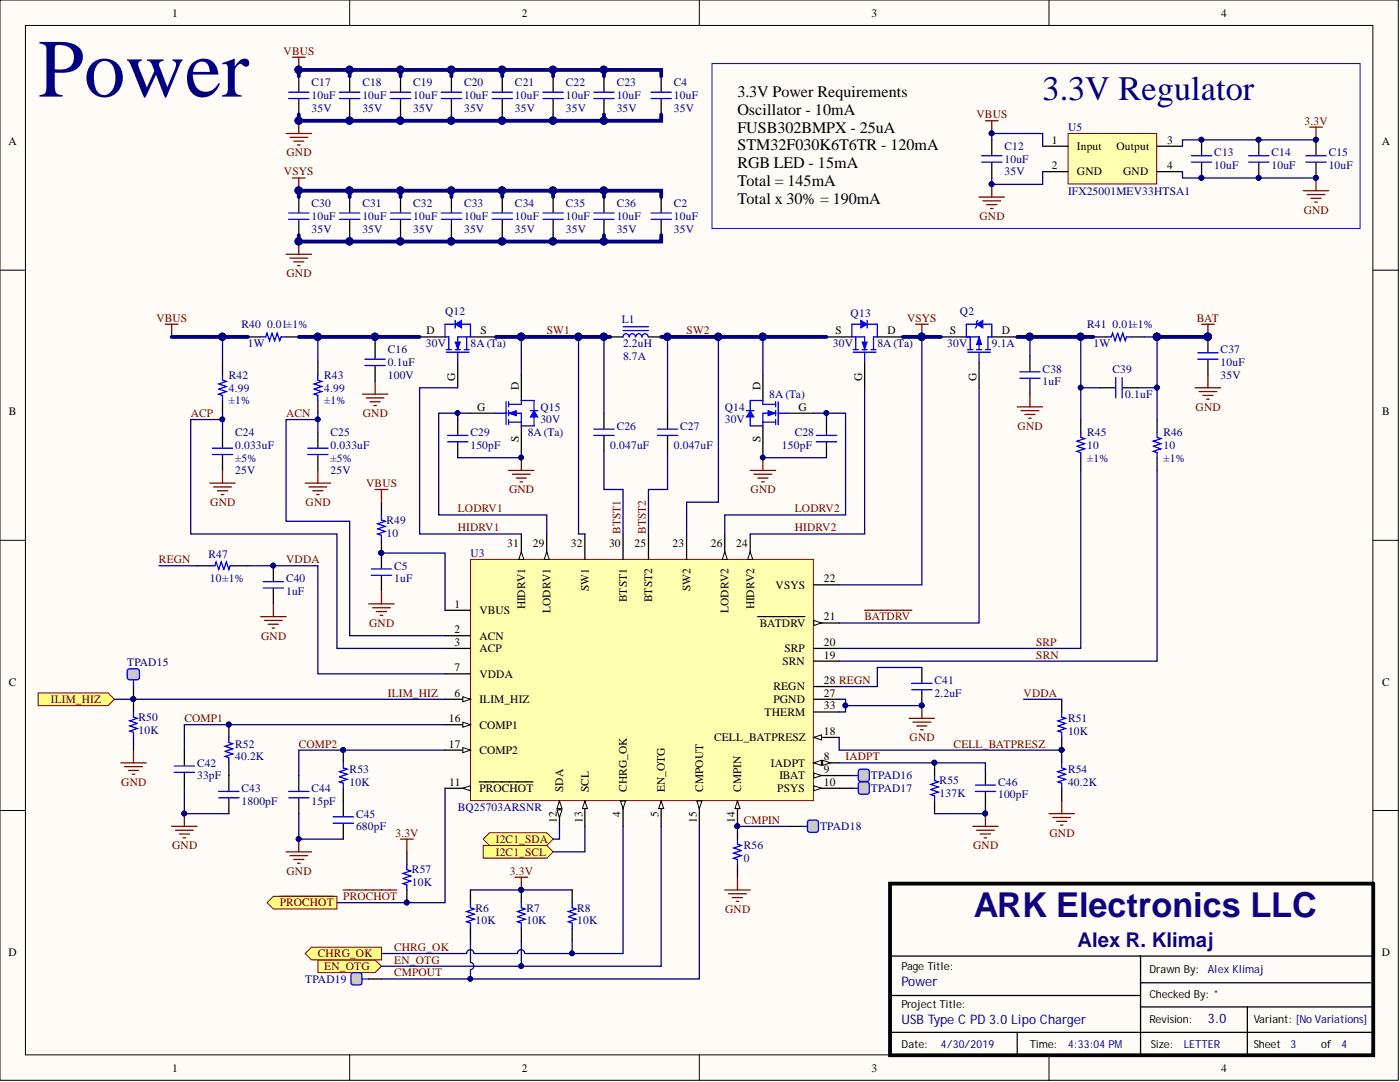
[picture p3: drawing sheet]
<svg xmlns="http://www.w3.org/2000/svg" width="279mm" height="216mm" viewBox="0 0 279 216" stroke-linecap="round" stroke-linejoin="round" font-family="sans-serif">
<defs><g id="words">
<text font-size="16.5" fill="#000080" x="7.6" y="19.3">Power</text>
<text font-size="6.8" fill="#000080" x="208.1" y="20">3.3V Regulator</text>
<text font-size="6.8" fill="#11037f" x="194.4" y="183">ARK Electronics LLC</text>
<text font-size="4.1" fill="#11037f" x="215" y="188.9">Alex R. Klimaj</text>
<g font-size="3.2">
<text x="147.2" y="19.4">3.3V Power Requirements</text>
<text x="147.2" y="22.9">Oscillator - 10mA</text>
<text x="147.2" y="26.5">FUSB302BMPX - 25uA</text>
<text x="147.2" y="30">STM32F030K6T6TR - 120mA</text>
<text x="147.2" y="33.6">RGB LED - 15mA</text>
<text x="147.2" y="37.1">Total = 145mA</text>
<text x="147.2" y="40.7">Total x 30% = 190mA</text>
</g>
<g font-size="2.6" fill="#000080">
<text x="179.9" y="196.8">Power</text>
<text x="179.9" y="204.4">USBType CPD3.0LipoCharger</text>
<text x="241.1" y="204.1">3.0</text>
</g>
<g font-size="2.3">
<text x="34.3" y="3.3">1</text>
<text x="104.1" y="3.3">2</text>
<text x="173.9" y="3.3">3</text>
<text x="243.7" y="3.3">4</text>
<text x="1.7" y="29">A</text>
<text x="209.9" y="28.7">1</text>
<text x="214.9" y="29.9">Input</text>
<text x="222.8" y="29.9">Output</text>
<text x="232.9" y="28.7">3</text>
<text x="275.7" y="29">A</text>
<text x="209.9" y="33.7">2</text>
<text x="214.9" y="35">GND</text>
<text x="224.2" y="35">GND</text>
<text x="232.9" y="33.7">4</text>
<text x="85.1" y="66.7">D</text>
<text x="95.9" y="66.7">S</text>
<text x="166.7" y="66.7">S</text>
<text x="177.1" y="66.7">D</text>
<text x="189.6" y="66.7">S</text>
<text x="200" y="66.7">D</text>
<text x="90.8" y="76" transform="rotate(-90 90.8 76)">G</text>
<text x="103.5" y="77.9" transform="rotate(-90 103.5 77.9)">D</text>
<text x="151.7" y="77.9" transform="rotate(-90 151.7 77.9)">D</text>
<text x="172" y="76" transform="rotate(-90 172 76)">G</text>
<text x="194.9" y="76" transform="rotate(-90 194.9 76)">G</text>
<text x="1.8" y="82.9">B</text>
<text x="95.2" y="81.9">G</text>
<text x="159.4" y="81.9">G</text>
<text x="275.8" y="82.9">B</text>
<text x="103.5" y="88.3" transform="rotate(-90 103.5 88.3)">S</text>
<text x="151.7" y="88.3" transform="rotate(-90 151.7 88.3)">S</text>
<text x="101.2" y="109.1">31</text>
<text x="106.3" y="109.1">29</text>
<text x="113.9" y="109.1">32</text>
<text x="121.5" y="109.1">30</text>
<text x="126.6" y="109.1">25</text>
<text x="134.2" y="109.1">23</text>
<text x="141.9" y="109.1">26</text>
<text x="146.9" y="109.1">24</text>
<text x="117.5" y="118" transform="rotate(-90 117.5 118)">SW1</text>
<text x="137.8" y="118" transform="rotate(-90 137.8 118)">SW2</text>
<text x="154.8" y="117.5">VSYS</text>
<text x="164.4" y="116.2">22</text>
<text x="90.7" y="121.3">1</text>
<text x="95.7" y="122.5">VBUS</text>
<text x="104.8" y="121.6" transform="rotate(-90 104.8 121.6)">HIDRV1</text>
<text x="109.9" y="122.3" transform="rotate(-90 109.9 122.3)">LODRV1</text>
<text x="125.1" y="120.2" transform="rotate(-90 125.1 120.2)">BTST1</text>
<text x="130.2" y="120.2" transform="rotate(-90 130.2 120.2)">BTST2</text>
<text x="145.4" y="122.3" transform="rotate(-90 145.4 122.3)">LODRV2</text>
<text x="150.5" y="121.6" transform="rotate(-90 150.5 121.6)">HIDRV2</text>
<text x="151.7" y="125.1">BATDRV</text>
<text x="164.4" y="123.8">21</text>
<text x="90.7" y="126.3">2</text>
<text x="90.7" y="128.9">3</text>
<text x="95.7" y="127.6">ACN</text>
<text x="95.7" y="130.1">ACP</text>
<text x="156.6" y="130.1">SRP</text>
<text x="164.4" y="131.4">19</text>
<text x="164.4" y="128.9">20</text>
<text x="1.8" y="136.8">C</text>
<text x="90.7" y="133.9">7</text>
<text x="95.7" y="135.2">VDDA</text>
<text x="154.4" y="137.8">REGN</text>
<text x="156.1" y="132.7">SRN</text>
<text x="164.4" y="136.5">28 REGN</text>
<text x="275.8" y="136.8">C</text>
<text x="90.7" y="139">6</text>
<text x="95.7" y="140.3">ILIM_HIZ</text>
<text x="152.6" y="142.8">THERM</text>
<text x="154.4" y="140.3">PGND</text>
<text x="164.4" y="139">27</text>
<text x="164.4" y="141.6">33</text>
<text x="89.6" y="144.1">16</text>
<text x="89.6" y="149.2">17</text>
<text x="95.7" y="145.4">COMP1</text>
<text x="142.5" y="147.9">CELL_BATPRESZ</text>
<text x="164.4" y="146.6">18</text>
<text x="95.7" y="150.4">COMP2</text>
<text x="153.9" y="153">IADPT</text>
<text x="155.6" y="155.5">IBAT</text>
<text x="164.4" y="151.7">8</text>
<text x="164.4" y="154.2">9</text>
<text x="89.7" y="156.8">11</text>
<text x="95.7" y="158">PROCHOT</text>
<text x="112.4" y="158" transform="rotate(-90 112.4 158)">SDA</text>
<text x="117.5" y="158" transform="rotate(-90 117.5 158)">SCL</text>
<text x="125.1" y="158" transform="rotate(-90 125.1 158)">CHRG_OK</text>
<text x="132.7" y="158" transform="rotate(-90 132.7 158)">EN_OTG</text>
<text x="140.3" y="158" transform="rotate(-90 140.3 158)">CMPOUT</text>
<text x="147.9" y="158" transform="rotate(-90 147.9 158)">CMPIN</text>
<text x="155.1" y="158">PSYS</text>
<text x="164.4" y="156.8">10</text>
<text x="111.1" y="164.1" transform="rotate(-90 111.1 164.1)">12</text>
<text x="116.2" y="164.1" transform="rotate(-90 116.2 164.1)">13</text>
<text x="123.8" y="163" transform="rotate(-90 123.8 163)">4</text>
<text x="131.4" y="163" transform="rotate(-90 131.4 163)">5</text>
<text x="139.1" y="164.1" transform="rotate(-90 139.1 164.1)">15</text>
<text x="146.7" y="164.1" transform="rotate(-90 146.7 164.1)">14</text>
<text x="1.7" y="190.7">D</text>
<text x="275.7" y="190.7">D</text>
<text x="34.3" y="213.9">1</text>
<text x="104.1" y="213.9">2</text>
<text x="173.9" y="213.9">3</text>
<text x="243.7" y="213.9">4</text>
</g>
<g font-size="2.3" fill="#800000">
<text x="56.6" y="10.9">VBUS</text>
<text x="194.9" y="23.6">VBUS</text>
<text x="260.4" y="24.9">3.3V</text>
<text x="56.7" y="35">VSYS</text>
<text x="57.2" y="31.2">GND</text>
<text x="195.5" y="43.9">GND</text>
<text x="260.2" y="42.6">GND</text>
<text x="57.2" y="55.3">GND</text>
<text x="31.2" y="64.2">VBUS</text>
<text x="181" y="64.2">VSYS</text>
<text x="238.9" y="64.2">BAT</text>
<text x="109.1" y="66.7">SW1</text>
<text x="137" y="66.7">SW2</text>
<text x="38.1" y="83.2">ACP</text>
<text x="57.1" y="83.2">ACN</text>
<text x="72.4" y="83.2">GND</text>
<text x="238.6" y="81.9">GND</text>
<text x="203.1" y="85.7">GND</text>
<text x="42" y="101">GND</text>
<text x="61" y="101">GND</text>
<text x="73.1" y="97.2">VBUS</text>
<text x="101.6" y="98.4">GND</text>
<text x="149.8" y="98.4">GND</text>
<text x="91.4" y="106">HIDRV1</text>
<text x="91.4" y="102.2">LODRV1</text>
<text x="123.8" y="106.6" transform="rotate(-90 123.8 106.6)">BTST1</text>
<text x="128.9" y="106.6" transform="rotate(-90 128.9 106.6)">BTST2</text>
<text x="158.6" y="106">HIDRV2</text>
<text x="158.6" y="102.2">LODRV2</text>
<text x="31.7" y="112.4">REGN</text>
<text x="57.1" y="112.4">VDDA</text>
<text x="73.7" y="125.1">GND</text>
<text x="172.6" y="123.8">BATDRV</text>
<text x="52.1" y="127.6">GND</text>
<text x="206.8" y="128.9">SRP</text>
<text x="206.8" y="131.4">SRN</text>
<text x="10.2" y="140.3">ILIM_HIZ</text>
<text x="77.4" y="139">ILIM_HIZ</text>
<text x="204.3" y="139">VDDA</text>
<text x="36.8" y="144.1">COMP1</text>
<text x="59.6" y="149.2">COMP2</text>
<text x="181.5" y="147.9">GND</text>
<text x="190.3" y="149.2">CELL_BATPRESZ</text>
<text x="168.7" y="151.7">IADPT</text>
<text x="24.2" y="156.8">GND</text>
<text x="78.9" y="166.9">3.3V</text>
<text x="148.4" y="164.4">CMPIN</text>
<text x="209.4" y="166.9">GND</text>
<text x="34.3" y="169.5">GND</text>
<text x="99" y="170.7">I2C1_SCL</text>
<text x="99" y="168.2">I2C1_SDA</text>
<text x="194.2" y="169.5">GND</text>
<text x="57.2" y="174.5">GND</text>
<text x="68.5" y="179.6">PROCHOT</text>
<text x="101.8" y="174.5">3.3V</text>
<text x="55.8" y="180.9">PROCHOT</text>
<text x="144.7" y="182.1">GND</text>
<text x="63.4" y="191">CHRG_OK</text>
<text x="78.7" y="189.8">CHRG_OK</text>
<text x="64.7" y="193.6">EN_OTG</text>
<text x="78.7" y="192.3">EN_OTG</text>
<text x="78.7" y="194.8">CMPOUT</text>
</g>
<g font-size="2.3" fill="#000080">
<text x="62.2" y="17.3">C17</text>
<text x="72.3" y="17.3">C18</text>
<text x="82.5" y="17.3">C19</text>
<text x="92.6" y="17.3">C20</text>
<text x="102.8" y="17.3">C21</text>
<text x="112.9" y="17.3">C22</text>
<text x="123.1" y="17.3">C23</text>
<text x="134.5" y="17.3">C4</text>
<text x="62.2" y="19.8">10uF</text>
<text x="62.2" y="22.3">35V</text>
<text x="72.3" y="19.8">10uF</text>
<text x="72.3" y="22.3">35V</text>
<text x="82.5" y="19.8">10uF</text>
<text x="82.5" y="22.3">35V</text>
<text x="92.6" y="19.8">10uF</text>
<text x="92.6" y="22.3">35V</text>
<text x="102.8" y="19.8">10uF</text>
<text x="102.8" y="22.3">35V</text>
<text x="112.9" y="19.8">10uF</text>
<text x="112.9" y="22.3">35V</text>
<text x="123.1" y="19.8">10uF</text>
<text x="123.1" y="22.3">35V</text>
<text x="134.5" y="19.8">10uF</text>
<text x="134.5" y="22.3">35V</text>
<text x="200.5" y="29.9">C12</text>
<text x="213.2" y="26.1">U5</text>
<text x="200.5" y="32.5">10uF</text>
<text x="200.5" y="35">35V</text>
<text x="242.3" y="33.7">10uF</text>
<text x="242.3" y="31.2">C13</text>
<text x="253.8" y="33.7">10uF</text>
<text x="253.8" y="31.2">C14</text>
<text x="265.2" y="33.7">10uF</text>
<text x="265.2" y="31.2">C15</text>
<text x="62.2" y="41.4">C30</text>
<text x="72.3" y="41.4">C31</text>
<text x="82.5" y="41.4">C32</text>
<text x="92.6" y="41.4">C33</text>
<text x="102.8" y="41.4">C34</text>
<text x="112.9" y="41.4">C35</text>
<text x="123.1" y="41.4">C36</text>
<text x="134.5" y="41.4">C2</text>
<text x="213.2" y="38.8">IFX25001MEV33HTSA1</text>
<text x="62.2" y="43.9">10uF</text>
<text x="62.2" y="46.4">35V</text>
<text x="72.3" y="43.9">10uF</text>
<text x="72.3" y="46.4">35V</text>
<text x="82.5" y="43.9">10uF</text>
<text x="82.5" y="46.4">35V</text>
<text x="92.6" y="43.9">10uF</text>
<text x="92.6" y="46.4">35V</text>
<text x="102.8" y="43.9">10uF</text>
<text x="102.8" y="46.4">35V</text>
<text x="112.9" y="43.9">10uF</text>
<text x="112.9" y="46.4">35V</text>
<text x="123.1" y="43.9">10uF</text>
<text x="123.1" y="46.4">35V</text>
<text x="134.5" y="43.9">10uF</text>
<text x="134.5" y="46.4">35V</text>
<text x="48.2" y="65.5">R40</text>
<text x="53.3" y="65.5">0.01±1%</text>
<text x="88.8" y="62.9">Q12</text>
<text x="124.1" y="64.4">L1</text>
<text x="169.8" y="63.2">Q13</text>
<text x="191.6" y="62.9">Q2</text>
<text x="217" y="65.5">R41</text>
<text x="222" y="65.5">0.01±1%</text>
<text x="49.5" y="69.3">1W</text>
<text x="77.4" y="70.5">C16</text>
<text x="85" y="69.3">30V</text>
<text x="93.9" y="69.3">8A (Ta)</text>
<text x="124.3" y="69.3">2.2uH</text>
<text x="124.3" y="71.8">8.7A</text>
<text x="166.2" y="69.3">30V</text>
<text x="175.1" y="69.3">8A (Ta)</text>
<text x="189" y="69.3">30V</text>
<text x="197.9" y="69.3">9.1A</text>
<text x="218.2" y="69.3">1W</text>
<text x="243.6" y="70.5">C37</text>
<text x="45.7" y="75.6">R42</text>
<text x="64.7" y="75.6">R43</text>
<text x="77.4" y="73.1">0.1uF</text>
<text x="77.4" y="75.6">100V</text>
<text x="208.1" y="76.9">1uF</text>
<text x="208.1" y="74.3">C38</text>
<text x="222" y="74.3">C39</text>
<text x="243.6" y="73.1">10uF</text>
<text x="243.6" y="75.6">35V</text>
<text x="45.7" y="78.1">4.99</text>
<text x="45.7" y="80.7">±1%</text>
<text x="64.7" y="78.1">4.99</text>
<text x="64.7" y="80.7">±1%</text>
<text x="107.8" y="81.9">Q15</text>
<text x="144.6" y="81.9">Q14</text>
<text x="153.5" y="79.4">8A (Ta)</text>
<text x="224.6" y="79.4">0.1uF</text>
<text x="46.9" y="89.6">0.033uF</text>
<text x="46.9" y="87">C24</text>
<text x="66" y="89.6">0.033uF</text>
<text x="66" y="87">C25</text>
<text x="93.9" y="89.6">150pF</text>
<text x="93.9" y="87">C29</text>
<text x="105.3" y="87">8A (Ta)</text>
<text x="107.8" y="84.5">30V</text>
<text x="121.8" y="89.6">0.047uF</text>
<text x="123.1" y="85.7">C26</text>
<text x="134.5" y="89.6">0.047uF</text>
<text x="135.8" y="85.7">C27</text>
<text x="144.6" y="84.5">30V</text>
<text x="156.1" y="89.6">150pF</text>
<text x="158.6" y="87">C28</text>
<text x="217" y="89.6">10</text>
<text x="217" y="87">R45</text>
<text x="232.2" y="89.6">10</text>
<text x="232.2" y="87">R46</text>
<text x="46.9" y="92.1">±5%</text>
<text x="46.9" y="94.6">25V</text>
<text x="66" y="92.1">±5%</text>
<text x="66" y="94.6">25V</text>
<text x="217" y="92.1">±1%</text>
<text x="232.2" y="92.1">±1%</text>
<text x="77.1" y="107.1">10</text>
<text x="77.1" y="104.5">R49</text>
<text x="41.6" y="111.4">R47</text>
<text x="78.7" y="113.7">C5</text>
<text x="93.9" y="111.1">U3</text>
<text x="41.9" y="116.2">10±1%</text>
<text x="57.1" y="118.7">1uF</text>
<text x="57.1" y="116.2">C40</text>
<text x="78.7" y="116.2">1uF</text>
<text x="25.4" y="132.9">TPAD15</text>
<text x="186.5" y="136.5">C41</text>
<text x="27.7" y="143.8">R50</text>
<text x="186.5" y="139">2.2uF</text>
<text x="27.7" y="146.4">10K</text>
<text x="46.9" y="149.2">R52</text>
<text x="213.2" y="146.6">10K</text>
<text x="213.2" y="144.1">R51</text>
<text x="39.3" y="155.5">33pF</text>
<text x="39.3" y="153">C42</text>
<text x="46.9" y="151.7">40.2K</text>
<text x="69.8" y="154.2">R53</text>
<text x="173.8" y="155.5">TPAD16</text>
<text x="213.2" y="154.2">R54</text>
<text x="48.2" y="160.6">1800pF</text>
<text x="48.2" y="158">C43</text>
<text x="62.2" y="160.6">15pF</text>
<text x="62.2" y="158">C44</text>
<text x="69.8" y="156.8">10K</text>
<text x="91.4" y="161.9">BQ25703ARSNR</text>
<text x="173.8" y="158">TPAD17</text>
<text x="187.5" y="159.1">137K</text>
<text x="187.5" y="156.5">R55</text>
<text x="199.2" y="159.3">100pF</text>
<text x="199.2" y="156.8">C46</text>
<text x="213.2" y="156.8">40.2K</text>
<text x="71.1" y="165.7">680pF</text>
<text x="71.1" y="163.1">C45</text>
<text x="163.7" y="165.7">TPAD18</text>
<text x="148.4" y="172">0</text>
<text x="148.4" y="169.5">R56</text>
<text x="82.2" y="176.8">10K</text>
<text x="82.2" y="174.3">R57</text>
<text x="94.9" y="184.4">10K</text>
<text x="94.9" y="181.9">R6</text>
<text x="105.1" y="184.4">10K</text>
<text x="105.1" y="181.9">R7</text>
<text x="115.2" y="184.4">10K</text>
<text x="115.2" y="181.9">R8</text>
<text x="60.9" y="196.1">TPAD19</text>
</g>
<g font-size="2.2">
<text x="179.9" y="193.6">Page Title:</text>
<text x="229.4" y="194.1">Drawn By:</text>
<text x="179.9" y="201.2">ProjectTitle:</text>
<text x="229.4" y="199.1">Checked By: *</text>
<text x="179.9" y="209">Date:</text>
<text x="205.5" y="209">Time:</text>
<text x="229.4" y="204.2">Revision:</text>
<text x="229.7" y="209">Size:</text>
<text x="250.2" y="209">Sheet</text>
<text x="250.2" y="204.2">Variant: [No Variations]</text>
<text x="263.7" y="209">of</text>
</g>
<g font-size="2.2" fill="#000080">
<text x="241.1" y="194.1">Alex Klimaj</text>
<text x="187.8" y="209">4/30/2019</text>
<text x="213.2" y="209">4:33:04PM</text>
<text x="236.2" y="209">LETTER</text>
<text x="257.6" y="209">3</text>
<text x="267.7" y="209">4</text>
</g>
</g></defs>
<g fill="#fffcf8" stroke="#000" stroke-width=".2">
<path d="M0 0h279.1v215.6h-279.1z"/>
<path d="M5.1 5.1h268.9v205.4h-268.9z"/>
</g>
<path d="M69.8 0v5.1M139.6 0v5.1M209.3 0v5.1M0 53.9h5.1M274.1 53.9h5M0 107.8h5.1M274.1 107.8h5M0 161.7h5.1M274.1 161.7h5M69.8 210.6v5M139.6 210.6v5M209.3 210.6v5" fill="none" stroke="#000" stroke-width=".2"/>
<path d="M177.6 176.3h96.5v34.3h-96.5z" fill="none" stroke="#000" stroke-width=".76"/>
<path d="M177.9 190.8h95.9M177.9 198.6h49.7M227.6 190.8v19.8M227.6 196.1h46M177.4 206h96.4M203 206v4.8M227.7 200.9h46.4M248.9 200.9v9.9" fill="none" stroke="#000" stroke-width=".25"/>
<path d="M93.9 111.6h68.4v48.1h-68.4z" fill="#ffffb0" stroke="#800000" stroke-width=".2"/>
<path d="M88.8 121.8h5.1M88.8 126.8h5.1M88.8 129.4h5.1M124.3 159.8v5.1" fill="none" stroke="#000" stroke-width=".25"/>
<path d="M123.8 159.8h1l-.5 1.5z" fill="#fffcf8"/>
<path d="M123.8 159.8h1l-.5 1.5z" fill="none" stroke="#000" stroke-width=".2"/>
<path d="M132 159.8v5.1" fill="none" stroke="#000" stroke-width=".25"/>
<path d="M132 159.8l.5 1.5h-1.1z" fill="#fffcf8"/>
<path d="M132 159.8l.5 1.5h-1.1z" fill="none" stroke="#000" stroke-width=".2"/>
<path d="M88.8 139.5h5.1" fill="none" stroke="#000" stroke-width=".25"/>
<path d="M92.4 139l1.5 .5-1.5 .5z" fill="#fffcf8"/>
<path d="M92.4 139l1.5 .5-1.5 .5z" fill="none" stroke="#000" stroke-width=".2"/>
<path d="M88.8 134.5h5.1M162.4 152.2h5.1" fill="none" stroke="#000" stroke-width=".25"/>
<path d="M162.4 152.2l1.5-.5v1z" fill="#fffcf8"/>
<path d="M162.4 152.2l1.5-.5v1z" fill="none" stroke="#000" stroke-width=".2"/>
<path d="M164.2 151.7l1.5 .5-1.5 .5z" fill="#fffcf8"/>
<path d="M164.2 151.7l1.5 .5-1.5 .5z" fill="none" stroke="#000" stroke-width=".2"/>
<path d="M162.4 154.8h5.1" fill="none" stroke="#000" stroke-width=".25"/>
<path d="M162.4 154.2l1.5 .6-1.5 .5z" fill="#fffcf8"/>
<path d="M162.4 154.2l1.5 .6-1.5 .5z" fill="none" stroke="#000" stroke-width=".2"/>
<path d="M162.4 157.3h5.1" fill="none" stroke="#000" stroke-width=".25"/>
<path d="M162.4 156.8l1.5 .5-1.5 .5z" fill="#fffcf8"/>
<path d="M162.4 156.8l1.5 .5-1.5 .5z" fill="none" stroke="#000" stroke-width=".2"/>
<path d="M88.8 157.3h5.1" fill="none" stroke="#000" stroke-width=".25"/>
<path d="M92.4 157.3l1.5-.5v1z" fill="#fffcf8"/>
<path d="M92.4 157.3l1.5-.5v1z" fill="none" stroke="#000" stroke-width=".2"/>
<path d="M95.7 156h10.6M111.7 159.8v5.1" fill="none" stroke="#000" stroke-width=".25"/>
<path d="M111.7 159.8l.5 1.5h-1.1z" fill="#fffcf8"/>
<path d="M111.7 159.8l.5 1.5h-1.1z" fill="none" stroke="#000" stroke-width=".2"/>
<path d="M111.1 161.6h1.1l-.5 1.5z" fill="#fffcf8"/>
<path d="M111.1 161.6h1.1l-.5 1.5z" fill="none" stroke="#000" stroke-width=".2"/>
<path d="M116.7 159.8v5.1" fill="none" stroke="#000" stroke-width=".25"/>
<path d="M116.7 159.8l.5 1.5h-1z" fill="#fffcf8"/>
<path d="M116.7 159.8l.5 1.5h-1z" fill="none" stroke="#000" stroke-width=".2"/>
<path d="M139.6 159.8v5.1" fill="none" stroke="#000" stroke-width=".25"/>
<path d="M139.1 159.8h1l-.5 1.5z" fill="#fffcf8"/>
<path d="M139.1 159.8h1l-.5 1.5z" fill="none" stroke="#000" stroke-width=".2"/>
<path d="M88.8 144.6h5.1" fill="none" stroke="#000" stroke-width=".25"/>
<path d="M92.4 144.1l1.5 .5-1.5 .5z" fill="#fffcf8"/>
<path d="M92.4 144.1l1.5 .5-1.5 .5z" fill="none" stroke="#000" stroke-width=".2"/>
<path d="M88.8 149.7h5.1" fill="none" stroke="#000" stroke-width=".25"/>
<path d="M92.4 149.2l1.5 .5-1.5 .5z" fill="#fffcf8"/>
<path d="M92.4 149.2l1.5 .5-1.5 .5z" fill="none" stroke="#000" stroke-width=".2"/>
<path d="M147.2 159.8v5.1" fill="none" stroke="#000" stroke-width=".25"/>
<path d="M147.2 159.8l.5 1.5h-1z" fill="#fffcf8"/>
<path d="M147.2 159.8l.5 1.5h-1z" fill="none" stroke="#000" stroke-width=".2"/>
<circle cx="147.1" cy="164.9" r=".47" fill="#000080" stroke="#000080" stroke-width=".2"/>
<path d="M162.4 147.1h5.1" fill="none" stroke="#000" stroke-width=".25"/>
<path d="M162.4 147.1l1.5-.5v1z" fill="#fffcf8"/>
<path d="M162.4 147.1l1.5-.5v1z" fill="none" stroke="#000" stroke-width=".2"/>
<path d="M162.4 131.9h5.1M162.4 129.4h5.1M162.4 124.3h5.1" fill="none" stroke="#000" stroke-width=".25"/>
<path d="M162.4 123.8l1.5 .5-1.5 .5z" fill="#fffcf8"/>
<path d="M162.4 123.8l1.5 .5-1.5 .5z" fill="none" stroke="#000" stroke-width=".2"/>
<path d="M137 106.6v5M149.7 106.6v5M162.4 116.7h5.1M151.2 123h9.4" fill="none" stroke="#000" stroke-width=".25"/>
<path d="M149.7 110.1l.5 1.5h-1z" fill="#fffcf8"/>
<path d="M149.7 110.1l.5 1.5h-1z" fill="none" stroke="#000" stroke-width=".2"/>
<path d="M129.4 106.6v5M144.6 106.6v5" fill="none" stroke="#000" stroke-width=".25"/>
<path d="M144.6 110.1l.5 1.5h-1z" fill="#fffcf8"/>
<path d="M144.6 110.1l.5 1.5h-1z" fill="none" stroke="#000" stroke-width=".2"/>
<path d="M109.1 106.6v5M162.4 139.5h5.1M162.4 137h5.1" fill="none" stroke="#000" stroke-width=".25"/>
<path d="M109.1 110.1l.5 1.5h-1z" fill="#fffcf8"/>
<path d="M109.1 110.1l.5 1.5h-1z" fill="none" stroke="#000" stroke-width=".2"/>
<path d="M104 106.6v5" fill="none" stroke="#000" stroke-width=".25"/>
<path d="M104 110.1l.5 1.5h-1z" fill="#fffcf8"/>
<path d="M104 110.1l.5 1.5h-1z" fill="none" stroke="#000" stroke-width=".2"/>
<path d="M116.7 106.6v5M124.3 106.6v5M162.4 142.1h5.1" fill="none" stroke="#000" stroke-width=".25"/>
<circle cx="147.1" cy="164.9" r=".47" fill="#000080" stroke="#000080" stroke-width=".2"/>
<g fill="#ffff80" stroke="#800000" stroke-width=".2">
<path d="M63.4 191.5h11.5l1.2 1.3-1.2 1.3h-11.5z" fill-rule="evenodd"/>
<path d="M60.9 190.3l1.3-1.3h13.9v2.5h-13.9z" fill-rule="evenodd"/>
</g>
<path d="M93.9 177.6v2.5M104 177.6v2.5M114.2 177.6v2.5M93.9 185.2v2.5M104 185.2v2.5M114.2 185.2v2.5" fill="none" stroke="#000" stroke-width=".25"/>
<path d="M93.9 180.1v1l.8 .3-1.6 .5 1.6 .5-1.6 .5 1.6 .5-1.6 .5 .8 .3v1M104 180.1v1l.8 .3-1.5 .5 1.5 .5-1.5 .5 1.5 .5-1.5 .5 .7 .3v1M114.2 180.1v1l.8 .3-1.6 .5 1.6 .5-1.6 .5 1.6 .5-1.6 .5 .8 .3v1" fill="none" stroke="#00f" stroke-width=".25"/>
<path d="M102.8 175h2.5M104 175v2.6" fill="none" stroke="#800000" stroke-width=".25"/>
<circle cx="104" cy="177.5" r=".47" fill="#000080" stroke="#000080" stroke-width=".2"/>
<g fill="#ffff80" stroke="#800000" stroke-width=".2">
<path d="M96.4 168.7h12.7l1.3 1.3-1.3 1.2h-12.7z" fill-rule="evenodd"/>
<path d="M96.4 167.4l1.3-1.2h11.4l1.3 1.2-1.3 1.3h-11.4z" fill-rule="evenodd"/>
</g>
<path d="M213.2 26.6h17.6v10.1h-17.6z" fill="#ffffb0" stroke="#800000" stroke-width=".2"/>
<g fill="none" stroke="#000" stroke-width=".25">
<path d="M59.6 15.2v3.1M59.6 19.8v3M69.8 15.2v3.1M69.8 19.8v3M79.9 15.2v3.1M79.9 19.8v3M90.1 15.2v3.1M90.1 19.8v3M100.2 15.2v3.1M100.2 19.8v3M110.4 15.2v3.1M110.4 19.8v3"/>
<path d="M120.5 15.2v3.1M120.5 19.8v3M197.9 27.9v3.1M197.9 32.5v3M208.1 29.2h5.1M208.1 34.2h5.1M230.9 29.2h5.1M230.9 34.2h5.1M239.8 27.9v3.1M239.8 32.5v3M251.2 27.9v3.1M251.2 32.5v3"/>
<path d="M262.6 27.9v3.1M262.6 32.5v3M44.4 72.3v2.5M44.4 79.9v2.6M49.5 67.2h2.5M57.1 67.2h2.5M63.4 72.3v2.5M63.4 79.9v2.6M74.9 68.5v3M74.9 73.1v3M83.7 67.2h5.1M91.4 72.3v5.1"/>
<path d="M93.9 67.2h5.1M218.2 67.2h2.6M225.8 67.2h2.6M44.4 86.3v3M44.4 90.8v3.1M63.4 86.3v3M63.4 90.8v3.1"/>
</g>
<g fill="none" stroke="#800000" stroke-width=".25">
<path d="M58.4 11.4h2.5M59.6 11.4v2.6M57.1 26.6h5.1M57.9 27.4h3.5M58.6 28.2h2M59.4 28.9h.5M59.6 24.1v2.5M195.4 39.3h5.1M196.7 24.1h2.5M197.9 24.1v2.5M197.9 36.8v2.5M260.1 38.1h5.1"/>
<path d="M260.9 38.8h3.5M261.4 25.4h2.5M261.6 39.6h2.1M262.6 25.4v2.5M262.6 35.5v2.6M196.2 40.1h3.5M196.9 40.8h2M197.7 41.6h.5M262.4 40.3h.5M33 64.7h2.5M34.3 64.7v2.5M72.3 78.6h5.1"/>
<path d="M73.1 79.4h3.5M74.9 76.1v2.5M41.9 96.4h5M42.6 97.2h3.6M43.4 97.9h2M44.2 98.7h.5M44.4 93.9v2.5M60.9 96.4h5.1M61.7 97.2h3.5M62.4 97.9h2.1M63.2 98.7h.5M63.4 93.9v2.5"/>
<path d="M73.8 80.2h2.1M74.6 80.9h.5"/>
</g>
<g fill="#000080" stroke="#000080" stroke-width=".2">
<circle cx="197.9" cy="26.6" r=".47"/>
<circle cx="262.6" cy="27.9" r=".47"/>
<circle cx="239.8" cy="35.5" r=".47"/>
<circle cx="239.8" cy="27.9" r=".47"/>
<circle cx="251.2" cy="35.5" r=".47"/>
<circle cx="251.2" cy="27.9" r=".47"/>
<circle cx="262.6" cy="35.5" r=".47"/>
<circle cx="197.9" cy="36.7" r=".47"/>
<circle cx="59.6" cy="13.9" r=".72"/>
<circle cx="59.6" cy="24.1" r=".72"/>
</g>
<g fill="none" stroke="#00f" stroke-width=".25">
<path d="M57.6 18.4h4.1M57.6 19.7h4.1M67.8 18.4h4M67.8 19.7h4M77.9 18.4h4.1M77.9 19.7h4.1M88.1 18.4h4M88.1 19.7h4M98.2 18.4h4.1M98.2 19.7h4.1M108.4 18.4h4M108.4 19.7h4"/>
<path d="M118.5 18.4h4.1M118.5 19.7h4.1M195.9 31.1h4.1M195.9 32.3h4.1M237.8 31.1h4M237.8 32.3h4M249.2 31.1h4M249.2 32.3h4M260.6 31.1h4.1M260.6 32.3h4.1M44.4 74.8v1.1l.8 .2-1.6 .5 1.6 .5-1.6 .5 1.6 .5-1.6 .5 .8 .3v1M52 67.2h1l.3-.7 .5 1.5 .5-1.5 .5 1.5 .5-1.5 .5 1.5 .3-.8h1"/>
<path d="M63.4 74.8v1.1l.8 .2-1.5 .5 1.5 .5-1.5 .5 1.5 .5-1.5 .5 .7 .3v1M72.8 71.7h4.1M72.8 72.9h4.1M89.1 70.3h4.5M89.1 69.8h1M90.8 64.7h-2v2.5h.8v2.6M90.8 69.8h1.1M91.4 70.3v2M92.1 64.7h1.8v2.5h-2.5v2.6M92.6 69.8h1M93.1 67.2v2.6M220.8 67.2h1l.2-.7 .5 1.5 .6-1.5 .5 1.5 .5-1.5 .5 1.5 .2-.8h1"/>
<path d="M42.4 89.4h4M42.4 90.7h4M61.4 89.4h4.1M61.4 90.7h4.1"/>
</g>
<path d="M142.1 12.7h129.3v32.9h-129.3z" fill="none" stroke="#00f" stroke-width=".2"/>
<path d="M90.8 64.7l1.3-.8v1.6z" fill="#00f"/>
<path d="M90.8 64.7l1.3-.8v1.6z" fill="none" stroke="#00f" stroke-width=".2"/>
<path d="M90.8 63.9v1.6" fill="none" stroke="#00f" stroke-width=".25"/>
<path d="M90.8 68.2h1.1l-.5 1.6z" fill="#00f"/>
<path d="M90.8 68.2h1.1l-.5 1.6z" fill="none" stroke="#00f" stroke-width=".2"/>
<path d="M104 74.8v5.1M93.9 82.5h5.1M104 85v5.1" fill="none" stroke="#000" stroke-width=".25"/>
<path d="M99 82.5h2M101 80.2v4.5M101.5 82.5h2.5v2.5h2.6v-1.8M101.5 80.7h2.5v-.8h2.6v2M101.5 84.2h2.5M101.5 80.2v1M101.5 81.9v1.1M101.5 83.7v1" fill="none" stroke="#00f" stroke-width=".25"/>
<path d="M106.6 81.9l.7 1.3h-1.5z" fill="#00f"/>
<path d="M106.6 81.9l.7 1.3h-1.5z" fill="none" stroke="#00f" stroke-width=".2"/>
<path d="M105.8 81.9h1.5" fill="none" stroke="#00f" stroke-width=".25"/>
<path d="M101.5 82.5l1.5-.6v1.1z" fill="#00f"/>
<path d="M101.5 82.5l1.5-.6v1.1z" fill="none" stroke="#00f" stroke-width=".2"/>
<path d="M152.3 74.8v5.1M152.3 85v5.1M157.3 82.5h5.1" fill="none" stroke="#000" stroke-width=".25"/>
<path d="M152.3 84.2h2.5M154.8 82.5h-2.5v2.5h-2.6v-1.8M154.8 80.7h-2.5v-.8h-2.6v2M154.8 80.2v1M154.8 81.9v1.1M154.8 83.7v1M155.3 82.5h2M155.3 80.2v4.5" fill="none" stroke="#00f" stroke-width=".25"/>
<path d="M149.7 81.9l.8 1.3h-1.5z" fill="#00f"/>
<path d="M149.7 81.9l.8 1.3h-1.5z" fill="none" stroke="#00f" stroke-width=".2"/>
<path d="M149 81.9h1.5" fill="none" stroke="#00f" stroke-width=".25"/>
<path d="M153.3 81.9l1.5 .6-1.5 .5z" fill="#00f"/>
<path d="M153.3 81.9l1.5 .6-1.5 .5z" fill="none" stroke="#00f" stroke-width=".2"/>
<path d="M164.9 67.2h5.1M172.6 72.3v5.1M175.1 67.2h5.1" fill="none" stroke="#000" stroke-width=".25"/>
<path d="M170.3 70.3h4.5M170.3 69.8h1M170.8 67.2v2.6M171.8 64.7h-1.8v2.5h2.6v2.6M172 69.8h1.1M172.6 70.3v2M173.1 64.7h2v2.5h-.8v2.6M173.8 69.8h1" fill="none" stroke="#00f" stroke-width=".25"/>
<path d="M171.8 63.9l1.3 .8-1.3 .8z" fill="#00f"/>
<path d="M171.8 63.9l1.3 .8-1.3 .8z" fill="none" stroke="#00f" stroke-width=".2"/>
<path d="M173.1 63.9v1.6" fill="none" stroke="#00f" stroke-width=".25"/>
<path d="M172 68.2h1.1l-.5 1.6z" fill="#00f"/>
<path d="M172 68.2h1.1l-.5 1.6z" fill="none" stroke="#00f" stroke-width=".2"/>
<g fill="none" stroke="#800000" stroke-width=".25">
<path d="M58.4 35.5h2.5M59.6 35.5v2.6M57.1 50.7h5.1M57.9 51.5h3.5M58.6 52.3h2M59.4 53h.5M59.6 48.2v2.5M182.7 64.7h2.5M184 64.7v2.5M101.5 93.9h5.1M102.3 94.6h3.5M103 95.4h2.1"/>
<path d="M103.8 96.1h.5M104 91.3v2.6M149.7 93.9h5.1M150.5 94.6h3.5M151.2 95.4h2.1M152 96.1h.5M152.3 91.3v2.6"/>
</g>
<g fill="#000080" stroke="#000080" stroke-width=".2">
<circle cx="152.2" cy="91.3" r=".47"/>
<circle cx="104" cy="91.3" r=".47"/>
<circle cx="183.9" cy="67.2" r=".72"/>
<circle cx="59.6" cy="48.2" r=".72"/>
<circle cx="59.6" cy="38" r=".72"/>
</g>
<g fill="none" stroke="#000" stroke-width=".25">
<path d="M59.6 39.3v3.1M69.8 39.3v3.1M79.9 39.3v3.1M90.1 39.3v3.1M100.2 39.3v3.1M110.4 39.3v3.1M120.5 39.3v3.1M59.6 43.9v3M69.8 43.9v3M79.9 43.9v3M90.1 43.9v3M100.2 43.9v3"/>
<path d="M110.4 43.9v3M120.5 43.9v3M121.8 67.2h2.5M129.4 67.2h2.6M187.8 67.2h5.1M195.4 72.3v5.1M197.9 67.2h5.1M91.4 83.7v3.1M91.4 88.3v3M120.5 82.5v3M120.5 87v3.1M133.2 82.5v3"/>
<path d="M133.2 87v3.1M164.9 83.7v3.1M164.9 88.3v3"/>
</g>
<g fill="none" stroke="#00f" stroke-width=".25">
<path d="M57.6 42.5h4.1M57.6 43.8h4.1M67.8 42.5h4M67.8 43.8h4M77.9 42.5h4.1M77.9 43.8h4.1M88.1 42.5h4M88.1 43.8h4M98.2 42.5h4.1M98.2 43.8h4.1M108.4 42.5h4M108.4 43.8h4"/>
<path d="M118.5 42.5h4.1M118.5 43.8h4.1M124.3 66h5.1M124.3 65.2h5.1M125.5 67.2a.6 .6 0 0 0-.6-.6 .6 .6 0 0 0-.6 .6M126.8 67.2a.6 .6 0 0 0-.6-.6 .6 .6 0 0 0-.6 .6M128.1 67.2a.6 .6 0 0 0-.6-.6 .6 .6 0 0 0-.6 .6M129.3 67.2a.6 .6 0 0 0-.6-.6 .6 .6 0 0 0-.6 .6M192.9 64.7h2M192.9 67.2h2.5v2.6M193.1 70.3h4.6M193.1 69.8h1"/>
<path d="M193.6 67.2v2.6M194.9 69.8h1M195.4 70.3v2M196.7 69.8h1M197.2 67.2v2.6M89.3 86.9h4.1M89.3 88.2h4.1M118.5 85.6h4.1M118.5 86.9h4.1M131.2 85.6h4.1M131.2 86.9h4.1M162.9 86.9h4.1"/>
<path d="M162.9 88.2h4.1"/>
</g>
<path d="M195.4 67.2l.5 1.6h-1z" fill="#00f"/>
<path d="M195.4 67.2l.5 1.6h-1z" fill="none" stroke="#00f" stroke-width=".2"/>
<path d="M192.9 64.7v2.5h.7M196.2 64.7h1.7M197.2 67.2h.7" fill="none" stroke="#00f" stroke-width=".25"/>
<path d="M194.9 64.7l1.3-.8v1.6z" fill="#00f"/>
<path d="M194.9 64.7l1.3-.8v1.6z" fill="none" stroke="#00f" stroke-width=".2"/>
<g fill="none" stroke="#00f" stroke-width=".25">
<path d="M129.9 18.4h4.1M129.9 19.7h4.1M129.9 42.5h4.1M129.9 43.8h4.1M195.1 63.9l-.2 .3v1l-.3 .3M197.9 64.7v2.5M203.5 75.5h4.1M203.5 74.2h4.1M222.7 75.3v4.1M223.9 75.3v4.1M239 70.4h4.1M239 71.7h4.1"/>
<path d="M215.7 86.3v1l.8 .2-1.6 .5 1.6 .5-1.6 .5 1.6 .6-1.6 .5 .8 .2v1M230.9 86.3v1l.8 .2-1.5 .5 1.5 .5-1.5 .5 1.5 .6-1.5 .5 .7 .2v1M41.9 112.9h1l.2-.8 .5 1.6 .6-1.6 .5 1.6 .5-1.6 .5 1.6 .2-.8h1M52.5 117.3h4.1M52.5 116.1h4.1M74.1 113.5h4.1M74.1 114.8h4.1M76.1 102.7v1.1l.8 .2-1.5 .5 1.5 .5-1.5 .5 1.5 .5-1.5 .6 .7 .2v1M181.9 136.4h4.1M181.9 137.6h4.1M34.8 152.8h4M34.8 154.1h4"/>
<path d="M43.6 157.9h4.1M43.6 159.2h4.1M45.7 147.1v1.1l.7 .2-1.5 .5 1.5 .5-1.5 .5 1.5 .5-1.5 .5 .8 .3v1M57.6 157.9h4.1M57.6 159.2h4.1M68.5 152.2v1l.8 .3-1.5 .5 1.5 .5-1.5 .5 1.5 .5-1.5 .5 .7 .3v1M66.5 163h4M66.5 164.3h4M81.2 172.5v1l.8 .3-1.6 .5 1.6 .5-1.6 .5 1.6 .5-1.6 .5 .8 .3v1"/>
</g>
<g fill="none" stroke="#000" stroke-width=".25">
<path d="M132 15.2v3.1M132 19.8v3M132 39.3v3.1M132 43.9v3M205.5 71v3.1M205.5 75.6v3M219.5 77.4h3M224.1 77.4h3M241.1 67.2v3.1M241.1 71.8v3M215.7 83.7v2.6M215.7 91.3v2.6"/>
<path d="M230.9 83.7v2.6M230.9 91.3v2.6M39.3 112.9h2.6M46.9 112.9h2.6M54.6 112.9v3M54.6 117.5v3M76.1 100.2v2.5M76.1 107.8v5.6M76.1 114.9v3.1M184 133.2v3M184 137.8v3M36.8 149.7v3"/>
<path d="M36.8 154.2v3.1M45.7 144.6v2.5M45.7 152.2v5.6M45.7 159.3v3.1M59.6 154.8v3M59.6 159.3v3.1M68.5 149.7v2.5M68.5 157.3v5.6M68.5 164.4v3M81.2 170v2.5M81.2 177.6v2.5"/>
</g>
<g fill="#000080" stroke="#000080" stroke-width=".2">
<circle cx="54.5" cy="112.9" r=".47"/>
<circle cx="241" cy="67.2" r=".72"/>
<circle cx="183.9" cy="140.8" r=".47"/>
<circle cx="45.6" cy="144.6" r=".47"/>
<circle cx="76.1" cy="110.3" r=".47"/>
<circle cx="36.8" cy="162.3" r=".47"/>
<circle cx="68.5" cy="149.6" r=".47"/>
<circle cx="59.6" cy="167.4" r=".47"/>
<circle cx="81.2" cy="180.1" r=".47"/>
</g>
<g fill="none" stroke="#800000" stroke-width=".25">
<path d="M205.5 78.6v2.6M238.5 77.4h5.1M239.3 78.1h3.5M240.1 78.9h2M240.8 79.7h.5M241.1 74.8v2.6M74.9 97.7h2.5M76.1 97.7v2.5M203 81.2h5.1M203.8 81.9h3.5M204.5 82.7h2.1M205.3 83.5h.5"/>
<path d="M76.1 118v2.5M52 123h5.1M52.8 123.8h3.5M53.5 124.6h2.1M54.3 125.3h.5M54.6 120.5v2.5M73.6 120.5h5.1M74.4 121.3h3.5M75.1 122h2M75.9 122.8h.5M172.6 121.8h9.4M181.4 143.3h5.1"/>
<path d="M182.2 144.1h3.6M183 144.9h2M183.7 145.6h.5M184 140.8v2.5M34.3 164.9h5M35 165.7h3.6M35.8 166.4h2M36.5 167.2h.5M36.8 162.4v2.5M57.1 170h5.1M57.9 170.7h3.5M58.6 171.5h2"/>
<path d="M59.4 172.3h.5M59.6 167.4v2.6M79.9 167.4h2.6M81.2 167.4v2.6"/>
</g>
<path d="M53.3 180.1l1.3-1.2h12.6v2.5h-12.6z" fill-rule="evenodd" fill="#ffff80" stroke="#800000" stroke-width=".2"/>
<path d="M55.8 178.9h10.7M68.5 177.6h10.7" fill="none" stroke="#800000" stroke-width=".25"/>
<path d="M26.6 137v5.1M26.6 147.1v2.6" fill="none" stroke="#000" stroke-width=".25"/>
<circle cx="26.6" cy="139.5" r=".47" fill="#000080" stroke="#000080" stroke-width=".2"/>
<path d="M26.6 135.7v1.3M26.6 142.1v1l.8 .2-1.5 .5 1.5 .5-1.5 .6 1.5 .5-1.5 .5 .7 .2v1" fill="none" stroke="#00f" stroke-width=".25"/>
<path d="M25.4 133.7l.5-.3 1.7 .1 .2 .4v1.5l-.5 .2h-1.7l-.2-.5z" fill="#c0c0c0" stroke="#00f" stroke-width=".25"/>
<g fill="#000080" stroke="#000080" stroke-width=".2">
<circle cx="26.6" cy="139.5" r=".47"/>
<circle cx="186.5" cy="152.2" r=".47"/>
<circle cx="196.6" cy="162.3" r=".47"/>
</g>
<path d="M167.5 154.8h2.5M186.5 152.2v2.6M186.5 159.8v2.6M196.7 153.5v3M196.7 158v3.1" fill="none" stroke="#000" stroke-width=".25"/>
<path d="M170 154.8h1.3M186.5 154.8v1l.8 .2-1.5 .5 1.5 .5-1.5 .5 1.5 .5-1.5 .6 .7 .2v1M194.6 156.7h4.1M194.6 157.9h4.1" fill="none" stroke="#00f" stroke-width=".25"/>
<path d="M194.1 164.9h5.1M194.9 165.7h3.5M195.6 166.4h2.1M196.4 167.2h.5M196.7 162.4v2.5" fill="none" stroke="#800000" stroke-width=".25"/>
<path d="M171.4 153.7l.4-.2h1.2l.4 .2 .1 1.7-.3 .5h-1.4l-.4-.2z" fill="#c0c0c0" stroke="#00f" stroke-width=".25"/>
<path d="M239.8 64.7h2.5M241.1 64.7v2.5M211.9 159.8v2.6M209.3 162.4h5.1M210.1 163.1h3.6M210.9 163.9h2M211.6 164.6h.5" fill="none" stroke="#800000" stroke-width=".25"/>
<g fill="#000080" stroke="#000080" stroke-width=".2">
<circle cx="241" cy="67.2" r=".72"/>
<circle cx="211.8" cy="149.6" r=".47"/>
</g>
<path d="M167.5 157.3h2.5M211.9 149.7v2.5M211.9 157.3v2.5" fill="none" stroke="#000" stroke-width=".25"/>
<path d="M170 157.3h1.3M211.9 152.2v1l.7 .3-1.5 .5 1.5 .5-1.5 .5 1.5 .5-1.5 .5 .8 .3v1" fill="none" stroke="#00f" stroke-width=".25"/>
<path d="M171.4 156.3l.4-.3h1.2l.4 .3 .1 1.7-.3 .4-1.4 .1-.4-.3z" fill="#c0c0c0" stroke="#00f" stroke-width=".25"/>
<path d="M147.2 164.9v2.5M147.2 172.5v2.5M157.3 164.9h2.6" fill="none" stroke="#000" stroke-width=".25"/>
<circle cx="147.1" cy="164.9" r=".47" fill="#000080" stroke="#000080" stroke-width=".2"/>
<path d="M147.2 167.4v1l.7 .3-1.5 .5 1.5 .5-1.5 .5 1.5 .5-1.5 .5 .8 .3v1M159.9 164.9h1.2" fill="none" stroke="#00f" stroke-width=".25"/>
<path d="M144.6 177.6h5.1M145.4 178.3h3.6M146.2 179.1h2M146.9 179.9h.5M147.2 175v2.6" fill="none" stroke="#800000" stroke-width=".25"/>
<path d="M161.2 163.9l.4-.3h1.2l.5 .3v1.7l-.2 .4-1.5 .1-.4-.3z" fill="#c0c0c0" stroke="#00f" stroke-width=".25"/>
<path d="M72.3 195.3h1.3" fill="none" stroke="#00f" stroke-width=".25"/>
<path d="M73.6 195.3h2.5" fill="none" stroke="#000" stroke-width=".25"/>
<path d="M70.1 194.3l.4-.2h1.2l.5 .2v1.7l-.2 .5h-1.5l-.4-.2z" fill="#c0c0c0" stroke="#00f" stroke-width=".25"/>
<path d="M7.6 138.3h14l1.2 1.2-1.2 1.3h-14z" fill-rule="evenodd" fill="#ffff80" stroke="#800000" stroke-width=".2"/>
<path d="M24.1 152.2h5.1M24.9 153h3.5M25.6 153.7h2.1M26.4 154.5h.5M26.6 149.7v2.5" fill="none" stroke="#800000" stroke-width=".25"/>
<path d="M211.9 139.5v2.6M211.9 147.1v2.6" fill="none" stroke="#000" stroke-width=".25"/>
<g fill="#000080" stroke="#000080" stroke-width=".2">
<circle cx="211.8" cy="149.6" r=".47"/>
<circle cx="104" cy="177.5" r=".47"/>
<circle cx="262.6" cy="27.9" r=".47"/>
<circle cx="251.2" cy="27.9" r=".47"/>
<circle cx="239.8" cy="27.9" r=".47"/>
<circle cx="239.8" cy="35.5" r=".47"/>
<circle cx="251.2" cy="35.5" r=".47"/>
<circle cx="262.6" cy="35.5" r=".47"/>
<circle cx="197.9" cy="26.6" r=".47"/>
<circle cx="197.9" cy="36.7" r=".47"/>
<circle cx="69.7" cy="24.1" r=".72"/>
<circle cx="79.9" cy="24.1" r=".72"/>
<circle cx="90" cy="24.1" r=".72"/>
<circle cx="100.2" cy="24.1" r=".72"/>
<circle cx="110.3" cy="24.1" r=".72"/>
<circle cx="120.5" cy="24.1" r=".72"/>
<circle cx="59.6" cy="24.1" r=".72"/>
<circle cx="63.4" cy="67.2" r=".72"/>
<circle cx="44.4" cy="67.2" r=".72"/>
<circle cx="69.7" cy="13.9" r=".72"/>
<circle cx="79.9" cy="13.9" r=".72"/>
<circle cx="90" cy="13.9" r=".72"/>
<circle cx="59.6" cy="13.9" r=".72"/>
<circle cx="100.2" cy="13.9" r=".72"/>
<circle cx="110.3" cy="13.9" r=".72"/>
<circle cx="120.5" cy="13.9" r=".72"/>
<circle cx="104" cy="67.2" r=".72"/>
<circle cx="74.8" cy="67.2" r=".72"/>
<circle cx="143.3" cy="67.2" r=".72"/>
<circle cx="120.5" cy="67.2" r=".72"/>
<circle cx="133.2" cy="67.2" r=".72"/>
<circle cx="115.4" cy="67.2" r=".72"/>
<circle cx="104" cy="91.3" r=".47"/>
<circle cx="152.2" cy="67.2" r=".72"/>
<circle cx="152.2" cy="91.3" r=".47"/>
<circle cx="91.3" cy="82.4" r=".47"/>
<circle cx="164.9" cy="82.4" r=".47"/>
<circle cx="69.7" cy="48.2" r=".72"/>
<circle cx="79.9" cy="48.2" r=".72"/>
<circle cx="90" cy="48.2" r=".72"/>
<circle cx="100.2" cy="48.2" r=".72"/>
<circle cx="110.3" cy="48.2" r=".72"/>
<circle cx="69.7" cy="38" r=".72"/>
<circle cx="79.9" cy="38" r=".72"/>
<circle cx="90" cy="38" r=".72"/>
<circle cx="100.2" cy="38" r=".72"/>
<circle cx="110.3" cy="38" r=".72"/>
<circle cx="63.4" cy="83.7" r=".47"/>
<circle cx="183.9" cy="67.2" r=".72"/>
<circle cx="215.7" cy="67.2" r=".72"/>
<circle cx="215.7" cy="77.3" r=".47"/>
<circle cx="230.9" cy="77.3" r=".47"/>
<circle cx="230.9" cy="67.2" r=".72"/>
<circle cx="120.5" cy="38" r=".72"/>
<circle cx="120.5" cy="48.2" r=".72"/>
<circle cx="59.6" cy="48.2" r=".72"/>
<circle cx="59.6" cy="38" r=".72"/>
<circle cx="76.1" cy="110.3" r=".47"/>
<circle cx="44.4" cy="83.7" r=".47"/>
<circle cx="54.5" cy="112.9" r=".47"/>
<circle cx="36.8" cy="162.3" r=".47"/>
<circle cx="45.6" cy="144.6" r=".47"/>
<circle cx="68.5" cy="149.6" r=".47"/>
<circle cx="59.6" cy="167.4" r=".47"/>
<circle cx="81.2" cy="180.1" r=".47"/>
<circle cx="26.6" cy="139.5" r=".47"/>
<circle cx="196.6" cy="162.3" r=".47"/>
<circle cx="147.1" cy="164.9" r=".47"/>
<circle cx="241" cy="67.2" r=".72"/>
<circle cx="205.5" cy="67.2" r=".72"/>
<circle cx="93.9" cy="195.3" r=".47"/>
<circle cx="104" cy="192.8" r=".47"/>
<circle cx="114.2" cy="190.2" r=".47"/>
<circle cx="186.5" cy="152.2" r=".47"/>
<circle cx="168.7" cy="140.8" r=".47"/>
<circle cx="183.9" cy="140.8" r=".47"/>
</g>
<path d="M211.9 142.1v1l.7 .2-1.5 .5 1.5 .5-1.5 .6 1.5 .5-1.5 .5 .8 .2v1" fill="none" stroke="#00f" stroke-width=".25"/>
<g fill="none" stroke="#000080" stroke-width=".25">
<path d="M69.8 22.8v1.3M79.9 22.8v1.3M90.1 22.8v1.3M100.2 22.8v1.3M110.4 22.8v1.3M197.9 27.9v-1.3h10.2v2.6M208.1 34.2v2.6h-10.2v-1.3M236 34.2v1.3h26.6M262.6 27.9h-26.6v1.3M69.8 46.9v1.3M79.9 46.9v1.3M90.1 46.9v1.3"/>
<path d="M100.2 46.9v1.3M110.4 46.9v1.3M44.4 67.2v5.1M63.4 67.2v5.1M74.9 67.2v1.3M91.4 77.4h-7.7v29.2h20.3M104 67.2v7.6M115.5 67.2v39.4h1.2M120.5 67.2v15.3M133.2 67.2v15.3M143.4 67.2v33h-6.4v6.4M152.3 67.2v7.6"/>
<path d="M172.6 77.4v29.2h-22.9M184 67.2v49.5h-16.5M195.4 77.4v46.9h-27.9M205.5 67.2v3.8M215.7 67.2v10.2h3.8M215.7 77.4v6.3M227.1 77.4h3.8M228.4 67.2h2.5v16.5M44.4 83.7h-6.3v22.9h29.1v22.8h21.6M44.4 82.5v3.8M63.4 82.5v3.8M63.4 83.7h-6.3v20.3h12.7v22.8h19"/>
<path d="M91.4 83.7v-1.2h-3.9v20.2h21.6v3.9M91.4 82.5h2.5M104 90.1v1.2h-12.6M120.5 90.1v7.6h3.8v8.9M133.2 90.1v7.6h-3.8v8.9M152.3 90.1v1.2h12.6M162.4 82.5h6.3v20.2h-24.1v3.9M164.9 82.5v1.2M215.7 93.9v35.5h-48.2M230.9 93.9v38h-63.4M31.7 112.9h7.6M49.5 112.9h13.9v21.6h25.4"/>
<path d="M76.1 110.4h12.7v11.4M22.8 139.5h66M167.5 139.5h1.2v2.6h-1.2M184 133.2h-8.9v3.8h-7.6M204.3 139.5h7.6M36.8 157.3v5.1h8.9M88.8 144.6h-52v5.1M88.8 149.7h-29.2v5.1M88.8 157.3v22.8h-21.6M167.5 152.2h29.2v1.3M167.5 147.1v2.6h44.4M168.7 140.8h15.3"/>
<path d="M59.6 162.4v5h8.9M93.9 177.6h20.3M111.7 164.9v2.5h-1.3M116.7 164.9v5.1h-6.3M124.3 164.9v25.4h-19.5M132 164.9v27.9h-55.9M139.6 164.9v30.4h-63.5M147.2 164.9h10.1M196.7 161.1v1.3h-10.2M93.9 187.7v4.3a.72 .72 0 0 1 .7 .8 .72 .72 0 0 1-.7 .7M93.9 193.6v1.7M94.6 190.3a.72 .72 0 0 0-.7-.8 .72 .72 0 0 0-.8 .8h-17"/>
<path d="M104 187.7v5.1M104.7 190.3a.72 .72 0 0 0-.7-.8 .72 .72 0 0 0-.7 .8h-8.6M114.2 187.7v2.6"/>
</g>
<g fill="none" stroke="#000080" stroke-width=".76">
<path d="M59.6 15.2v-1.2h60.9v1.2M69.8 14v1.2M79.9 14v1.2M90.1 14v1.2M100.2 14v1.2M110.4 14v1.2M120.5 14h11.5v1.2M59.6 22.8v1.3h60.9v-1.3M59.6 39.3v-1.2h60.9v1.2M69.8 38.1v1.2M79.9 38.1v1.2M90.1 38.1v1.2"/>
<path d="M100.2 38.1v1.2M110.4 38.1v1.2M120.5 38.1h11.5v1.2M132 22.8v1.3h-11.5M59.6 46.9v1.3h60.9v-1.3M132 46.9v1.3h-11.5M34.3 67.2h15.2M59.6 67.2h24.1M99 67.2h22.8M132 67.2h32.9M180.2 67.2h7.6M203 67.2h15.2"/>
<path d="M230.9 67.2h10.2"/>
</g>
<use href="#words"/>
</svg>
